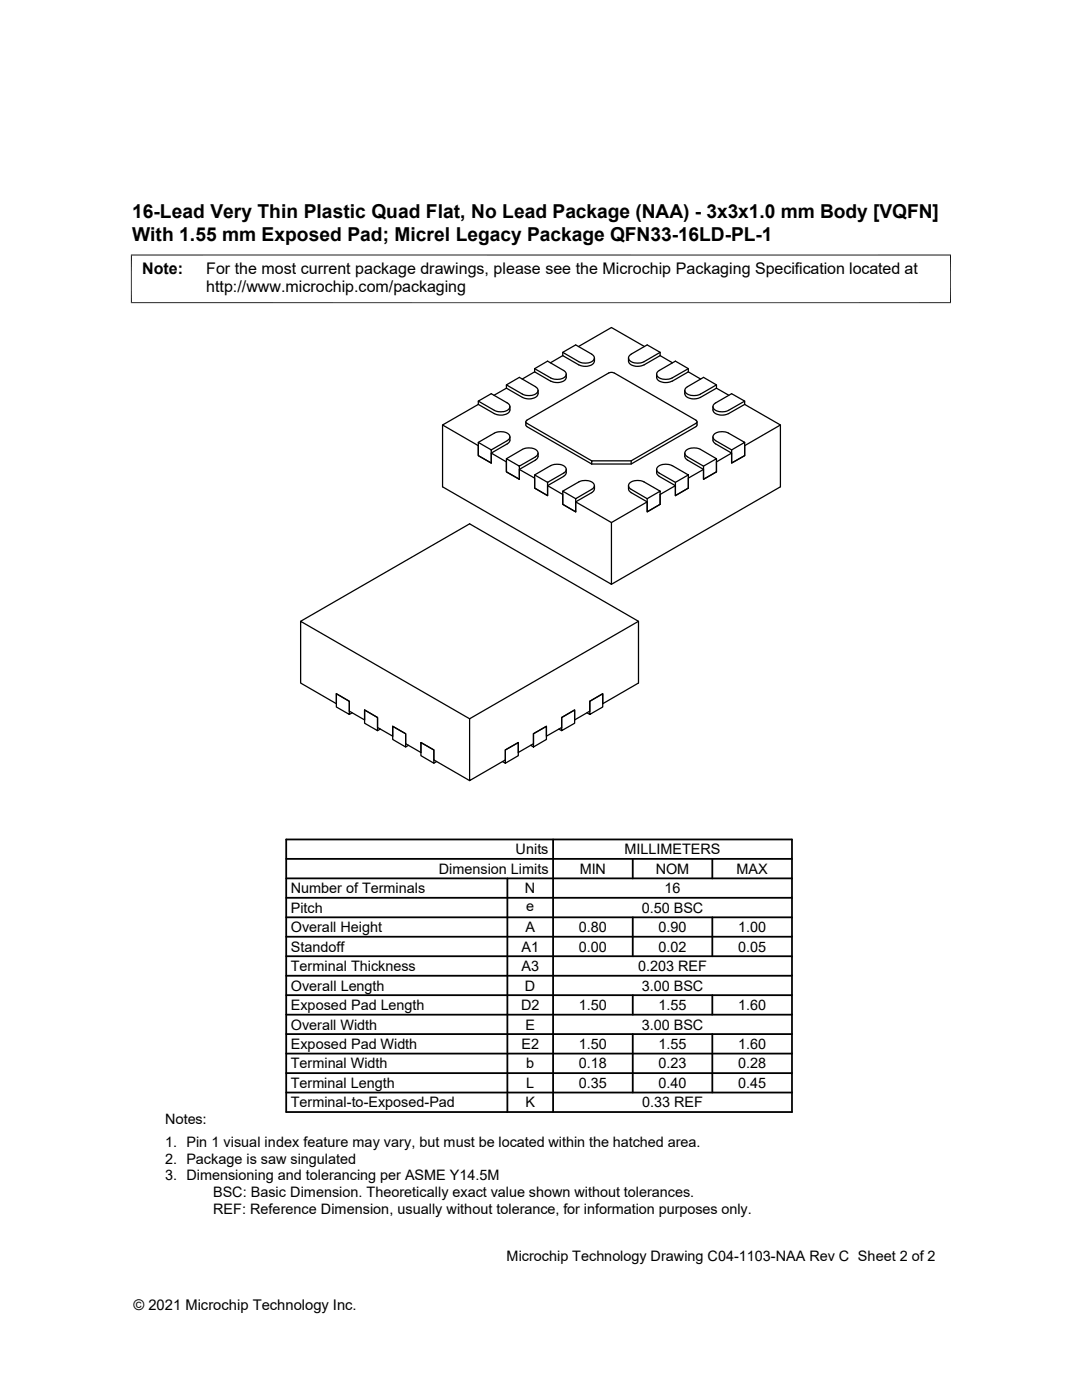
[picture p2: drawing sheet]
<svg xmlns="http://www.w3.org/2000/svg" width="216mm" height="279mm" viewBox="0 0 216 279" stroke-linecap="round" stroke-linejoin="round" font-family="sans-serif">
<defs><g id="words">
<g font-size="3.8">
<text x="26.4" y="43.5">16-Lead Very Thin Plastic Quad Flat, No Lead Package (NAA) - 3x3x1.0 mm Body [VQFN]</text>
<text x="26.4" y="48.1">With 1.55 mm Exposed Pad; Micrel Legacy Package QFN33-16LD-PL-1</text>
</g>
<g font-size="3.2">
<text x="28.4" y="54.7">Note:</text>
<text x="41.1" y="58.3">http://www.microchip.com/packaging</text>
<text x="41.1" y="54.7">For the most current package drawings, please see the Microchip Packaging Specification located at</text>
</g>
<g font-size="2.9">
<text x="102.9" y="170.5">Units</text>
<text x="124.6" y="170.5">MILLIMETERS</text>
<text x="58" y="178.3">Number of Terminals</text>
<text x="87.6" y="174.4">Dimension Limits</text>
<text x="104.8" y="178.3">N</text>
<text x="115.7" y="174.4">MIN</text>
<text x="130.8" y="174.4">NOM</text>
<text x="132.6" y="178.3">16</text>
<text x="147" y="174.4">MAX</text>
<text x="58" y="182.2">Pitch</text>
<text x="105" y="181.9">e</text>
<text x="128" y="182.2">0.50 BSC</text>
<text x="58" y="186">Overall Height</text>
<text x="58" y="189.9">Standoff</text>
<text x="104.1" y="189.9">A1</text>
<text x="104.8" y="186">A</text>
<text x="115.5" y="186">0.80</text>
<text x="115.5" y="189.9">0.00</text>
<text x="131.4" y="186">0.90</text>
<text x="131.4" y="189.9">0.02</text>
<text x="147.3" y="186">1.00</text>
<text x="147.3" y="189.9">0.05</text>
<text x="58" y="193.8">Terminal Thickness</text>
<text x="58" y="197.7">Overall Length</text>
<text x="104.1" y="193.8">A3</text>
<text x="104.8" y="197.7">D</text>
<text x="127.3" y="193.8">0.203 REF</text>
<text x="128" y="197.7">3.00 BSC</text>
<text x="58" y="201.6">Exposed Pad Length</text>
<text x="104" y="201.6">D2</text>
<text x="115.5" y="201.6">1.50</text>
<text x="131.4" y="201.6">1.55</text>
<text x="147.3" y="201.6">1.60</text>
<text x="58" y="205.5">Overall Width</text>
<text x="58" y="209.4">Exposed Pad Width</text>
<text x="104" y="209.4">E2</text>
<text x="104.8" y="205.5">E</text>
<text x="115.5" y="209.4">1.50</text>
<text x="128" y="205.5">3.00 BSC</text>
<text x="131.4" y="209.4">1.55</text>
<text x="147.3" y="209.4">1.60</text>
<text x="58" y="213.2">Terminal Width</text>
<text x="105" y="213.2">b</text>
<text x="115.5" y="213.2">0.18</text>
<text x="131.4" y="213.2">0.23</text>
<text x="147.3" y="213.2">0.28</text>
<text x="58" y="217.1">Terminal Length</text>
<text x="58" y="221">Terminal-to-Exposed-Pad</text>
<text x="104.8" y="221">K</text>
<text x="105" y="217.1">L</text>
<text x="115.5" y="217.1">0.35</text>
<text x="128.1" y="221">0.33 REF</text>
<text x="131.4" y="217.1">0.40</text>
<text x="147.3" y="217.1">0.45</text>
<text x="32.9" y="224.4">Notes:</text>
<text x="32.9" y="229">1. Pin 1 visual index feature may vary, but must be located within the hatched area.</text>
<text x="32.9" y="232.3">2. Package is saw singulated</text>
<text x="32.9" y="235.6">3. Dimensioning and tolerancing per ASME Y14.5M</text>
<text x="42.5" y="238.9">BSC: Basic Dimension. Theoretically exact value shown without tolerances.</text>
<text x="42.5" y="242.2">REF: Reference Dimension, usually without tolerance, for information purposes only.</text>
<text x="101.1" y="251.7">Microchip Technology Drawing C04-1103-NAA Rev C Sheet 2 of 2</text>
<text x="26.6" y="261.3">© 2021 Microchip Technology Inc.</text>
</g>
</g></defs>
<g fill="none" stroke="#000" stroke-width=".25">
<path d="M101 77.5l-2.4 1.4M101 77.5l3.2 1.8a2.34 2.34 0 0 0 3.1-.6l.1-.1M101 76.8l3.2 1.9a2.36 2.36 0 0 0 3.1-.6v-.5l-.5-.4-3.2-1.9-2.6 1.5v.7M106.7 74.2l-2.5 1.4M106.7 73.6l3.2 1.8a2.36 2.36 0 0 0 3.1-.6v-.3l-.4-.4-3.3-2-2.6 1.5v.6M106.7 74.2l3.2 1.9a2.34 2.34 0 0 0 3.1-.6v-.8M107.4 77.9v.7M112.3 71l-2.5 1.4M112.3 71l3.2 1.8a2.34 2.34 0 0 0 3.1-.6v-.1M112.3 70.3l3.2 1.9a2.36 2.36 0 0 0 3.1-.6l-.1-.5-.4-.4-3.2-1.9-2.6 1.5v.7M118.6 71.4v.7M128.6 69.2l-6.6-3.8-6.6 3.8"/>
<path d="M131.7 71l2.5 1.4M131.7 71l-3.2 1.8a2.34 2.34 0 0 1-3.1-.6v-.8M131.7 70.3l-3.2 1.9a2.36 2.36 0 0 1-3.1-.6l.1-.5 .4-.4 3.2-1.9 2.6 1.5v.7M137.4 74.2l2.4 1.4M137.4 74.2l-3.3 1.9a2.34 2.34 0 0 1-3.1-.6v-.8M137.4 73.6l-3.3 1.8a2.36 2.36 0 0 1-3.1-.6v-.3l.4-.4 3.4-2 2.6 1.5v.6M143 77.5l2.4 1.4M143 77.5l-3.2 1.8a2.34 2.34 0 0 1-3.1-.6l-.1-.8M143 76.8l-3.2 1.9a2.36 2.36 0 0 1-3.1-.6v-.4l.3-.4 3.4-2 2.6 1.5v.7M88.3 84.8l7.1 4.1v2l2.6 1.5v-2l3.5-2 .2-.4v-.8M95.4 80.7l-7.1 4.1v12.4l33.7 19.4v-12.3l-7.1-4.1M95.4 80.1l3.2 1.8a2.36 2.36 0 0 0 3.1-.6v-.3l-.3-.5-3.4-1.9-2.6 1.5v.6"/>
<path d="M95.4 80.7l3.2 1.8a2.34 2.34 0 0 0 3.1-.5v-.8M95.4 88.3l3.2-1.9a2.36 2.36 0 0 1 3.1 .6v.5l-.5 .4-3.2 1.9v2.6l-2.6-1.5v-2.6l2.6 1.5M98 90.4l3 1.8v2l2.6 1.5v-2l3.2-1.9 .4-.3 .2-.4M101 91.5l3.2-1.8a2.36 2.36 0 0 1 3.1 .6v.4l-.5 .5-3.2 1.8v2.7l-2.6-1.5v-2.7l2.6 1.5M103.6 93.7l3.1 1.7v2l2.6 1.5v-2l3.4-2.1 .3-.4v-.7M104.9 84.2l.2 .9 13 7.5M106.7 94.8l3.2-1.9a2.36 2.36 0 0 1 3.1 .6v.4l-.4 .4-3.3 2v2.6l-2.6-1.5v-2.6l2.6 1.5M107.4 90.4v.7M109.3 96.9l3 1.8v1.9l2.6 1.6v-2l3.2-1.9 .3-.3 .2-.4M112.3 98l3.2-1.8a2.36 2.36 0 0 1 3.1 .6v.3l-.3 .4-3.4 2v2.7l-2.6-1.6v-2.6l2.6 1.5M118.1 92l-12.9-7.5a.35 .35 0 0 1-.3-.3 .35 .35 0 0 1 .3-.4l16.3-9.4 .7-.1 .4 .1 16.3 9.5a.33 .33 0 0 1 .2 .3 .33 .33 0 0 1-.2 .3l-13 7.5v.6M118.6 96.9v.7"/>
<path d="M125.9 92h-7.8v.6M131.7 98l-2.6 1.5v2.7l2.6-1.6v-2.6l-3.2-1.8a2.36 2.36 0 0 0-3.1 .6v.3l.4 .4 3.3 2M134.8 96.9l-3.1 1.8v1.9l-2.6 1.6v-2l-3.3-2-.3-.3-.1-1M137.4 94.8l-2.6 1.5v2.6l2.6-1.5v-2.6l-3.3-1.9a2.4 2.4 0 0 0-3.1 .6v.4l.4 .4 3.4 2M139.1 84.2l-.1 .9-13.1 7.5h-7.8M140.4 93.7l-3 1.7v2l-2.6 1.5v-2l-3.4-1.9-.3-.4-.1-.9M143 91.5l-2.6 1.5v2.7l2.6-1.5v-2.7l-3.2-1.8a2.36 2.36 0 0 0-3.1 .6v.3l.3 .4 3.4 2M146 90.4l-3 1.8v2l-2.6 1.5v-2l-3.4-2-.3-.3-.1-1M148.6 80.7l7.1 4.1v12.4l-33.7 19.4M148.6 88.3l-2.6 1.5v2.6l2.6-1.5v-2.6l-3.2-1.9a2.36 2.36 0 0 0-3.1 .6v.4l.3 .4 3.4 2M148.6 80.1l-3.2 1.8a2.36 2.36 0 0 1-3.1-.6v-.3l.3-.5 3.4-1.9 2.6 1.5v.6M148.6 80.7l-3.2 1.9a2.34 2.34 0 0 1-3.1-.6v-.8"/>
<path d="M155.7 84.8l-7.1 4.1v2l-2.6 1.5v-2l-3.4-1.9-.3-.4v-.9M129.1 100.2l-7.1 4.1M60 124l33.7-19.5 33.7 19.5v12.3l-7.1 4.1v-1.9l-2.6 1.5v1.9l-3 1.8v-2l-2.6 1.5v2l-3.1 1.7v-2l-2.6 1.5v2l-3 1.8v-2l-2.6 1.5v2l-7.1 4.1v-12.4l33.7-19.4M67.1 138.5l2.6 1.5v2.6l-2.6-1.5zM70.3 142.3l-.6 .3M72.7 141.7l2.6 1.5v2.6l-2.6-1.5zM75.9 145.5l-.6 .3M78.4 144.9l2.5 1.5v2.7l-2.5-1.5zM81.5 148.7l-.6 .4M84 148.2l2.6 1.5v2.6l-2.6-1.5zM87.1 152l-.5 .3M93.7 143.4l-33.7-19.4v12.3l7.1 4.1v-1.9l2.6 1.5v1.9l3 1.8v-2l2.6 1.5v2l3.1 1.7v-2l2.5 1.5v2l3.1 1.8v-2l2.6 1.5v2l7.1 4.1"/>
<path d="M100.3 152l.5 .3v-2.6l2.6-1.5v2.6l-2.6 1.5M105.9 148.7l.5 .4v-2.7l2.6-1.5v2.7l-2.6 1.5M111.5 145.5l.6 .3v-2.6l2.6-1.5v2.6l-2.6 1.5M117.1 142.3l.6 .3v-2.6l2.6-1.5v2.6l-2.6 1.5"/>
</g>
<path d="M26.1 50.9h163.7M26.2 50.8v9.7M189.7 50.8v9.7M26.1 60.4h163.7" fill="none" stroke="#000" stroke-width=".2"/>
<g fill="none" stroke="#000" stroke-width=".36">
<path d="M57.1 179.2h100.9M57.1 175.3h100.9M57.1 171.4h100.9M57.1 167.5h100.9v54.4h-100.9zM101.2 175.3v46.6M110.4 167.5v54.4M126.3 171.4v3.9M142.1 171.4v3.9M57.1 186.9h100.9M57.1 183.1h100.9M57.1 198.6h100.9M57.1 194.7h100.9"/>
<path d="M57.1 190.8h100.9M126.3 183.1v7.7M126.3 198.6v3.9M142.1 183.1v7.7M142.1 198.6v3.9M57.1 214.2h100.9M57.1 206.4h100.9M57.1 202.5h100.9M57.1 210.3h100.9M57.1 218h100.9M126.3 206.4v11.6M142.1 206.4v11.6"/>
</g>
<use href="#words"/>
</svg>
